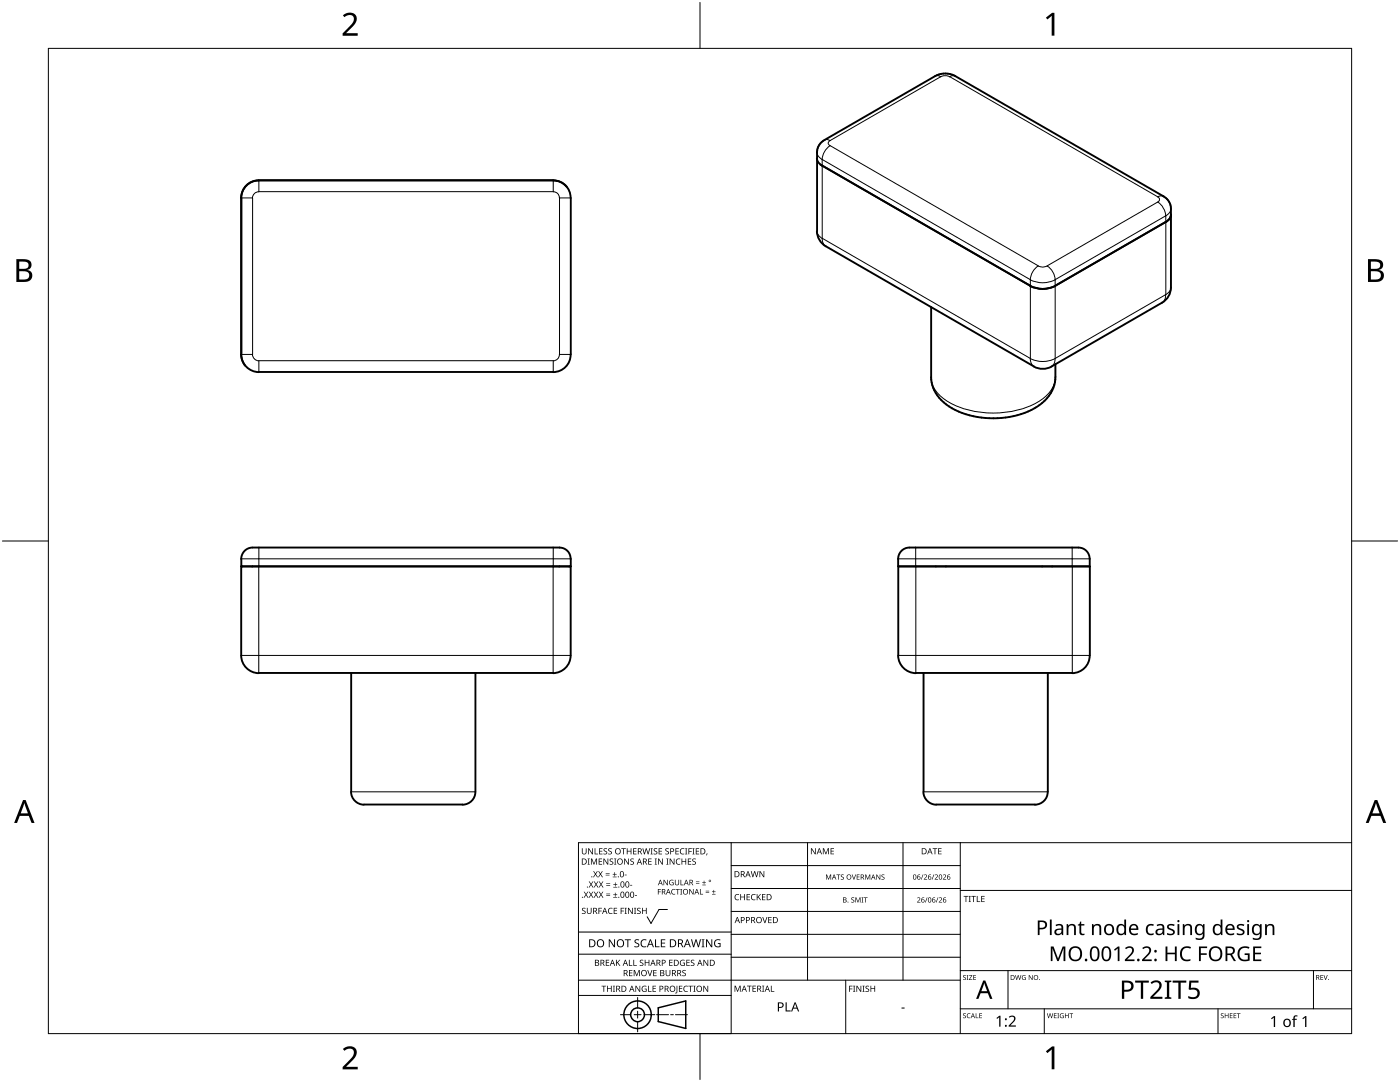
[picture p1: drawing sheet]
<svg xmlns="http://www.w3.org/2000/svg" width="279mm" height="216mm" viewBox="0 0 279 216" stroke-linecap="round" stroke-linejoin="round" font-family="sans-serif">
<g fill="none" stroke="#000" stroke-width=".38">
<path d="M48.1 39.5l.1 31.2M51.6 36a3.5 3.5 0 0 0-3.5 3.5 3.5 3.5 0 0 1 3.5-3.5M51.6 36h58.8M110.4 36a3.4 3.4 0 0 1 2.7 1.3M110.4 36a3.4 3.4 0 0 1 3.5 3.5M113.9 39.5v31.2M163.1 31.7v14.4M163.7 32.9l.4 .2-.7-.6a2.21 2.21 0 0 1-.3-2.1 2.84 2.84 0 0 1 1.5-2.5l22-12.7a4.2 4.2 0 0 1 4 0l41.6 24a2.85 2.85 0 0 1 1.5 2.4v15.7M164.1 33l41.5 24M163 46.1a3.6 3.6 0 0 0 1.8 3l41.6 24a3.5 3.5 0 0 0 3.4 .1l22.1-12.8M205.6 57.1a5.5 5.5 0 0 0 5 0M232.7 44.3l-22.1 12.7"/>
<path d="M233.7 57.4a3.5 3.5 0 0 1-1.8 3M233.7 42.8v.1a1.71 1.71 0 0 1-1.1 1.4l.4-.2a1.55 1.55 0 0 0 .7-1.2M48.1 70.7l.2 1 .6 1.2M48.1 70.7a3.6 3.6 0 0 0 3.5 3.6l58.8-.1a3.4 3.4 0 0 0 3.5-3.5M185.8 61.3v13.9a7.8 7.8 0 0 0 5.3 6.8l3.2 1.1 3.7 .4 3.7-.4 3.3-.9a8.1 8.1 0 0 0 5.6-6.7v-2.8M48.2 111.5l-.1 19.3M48.4 113h.1M50.4 113h.1M111.6 109.3a2.21 2.21 0 0 1 2.3 2.2M111.6 113h.1M111.7 109.3h-61.3a2.28 2.28 0 0 0-2.3 2.2M113.6 113h.1"/>
<path d="M113.9 113h-65.8M113.9 111.5v19.3M179.2 113h38.3M179.2 111.5l.1 19.3M181.5 109.3a2.26 2.26 0 0 0-2.3 2.2M181.5 109.3h33.7a2.24 2.24 0 0 1 2.3 2.2M186.8 113h.1M188.8 113h.1M208 113h.1M210 113h.1M217.5 111.5v19.3M48.1 130.8a3.6 3.6 0 0 0 3.5 3.5"/>
<path d="M51.6 134.3h58.8M70.1 134.3v23.7M94.9 134.3v23.7M113.9 130.8a3.5 3.5 0 0 1-3.5 3.5M179.2 130.8a3.6 3.6 0 0 0 3.6 3.5M182.8 134.3h31.2M184.3 134.3v23.7M209.1 134.3v23.7a2.54 2.54 0 0 1-2.6 2.6l-19.7-.1M217.5 130.8a3.5 3.5 0 0 1-3.5 3.5M70.1 158a2.61 2.61 0 0 0 2.5 2.6l19.7-.1a2.5 2.5 0 0 0 2.6-2.5M184.3 158a2.64 2.64 0 0 0 2.5 2.6"/>
</g>
<g fill="none" stroke="#000" stroke-width=".2">
<path d="M186.6 15.2a1.07 1.07 0 0 1 1.1 .1M187.8 15.3l-22.1 12.7M189.5 15.3l41.6 24M190.6 15.2a1.08 1.08 0 0 0-1.1 .1l-.9-.2-.9 .2M50.4 39.5v31.2M50.4 39.5h-2.2M51.6 38.3a1.25 1.25 0 0 0-1.2 1.2M51.7 36v2.2M51.7 38.2h58.7M110.4 38.3a1.18 1.18 0 0 1 1.2 1.2M110.4 36v2.2M113.9 39.5h-2.2v31.2h2.2"/>
<path d="M163 30.4l.4 .9 .7 .5M164.1 31.8l41.5 24M164.1 31.8v15.7l41.5 24M164.5 27.9a1.02 1.02 0 0 1 1.2 .2 .53 .53 0 0 0-.4 .5 .53 .53 0 0 0 .4 .5 3.6 3.6 0 0 0-1.6 2.7M165.7 29.1l41.5 24M231.1 39.3a.58 .58 0 0 1 .3 .5 .58 .58 0 0 1-.3 .5 3.6 3.6 0 0 1 1.5 2.8l.4-.3a1.55 1.55 0 0 0 .7-1.1M232.2 39.2a1 1 0 0 0-1.1 .1M163 46.1l.4 .9 .7 .6 .3 1.1 .4 .4M205.6 55.8v15.7M206.6 53.6a.74 .74 0 0 1 1.2-.4h.6a.76 .76 0 0 1 1.2 .4l.7 1 .3 1.2a5.5 5.5 0 0 1-5 0l.3-1.2zM210.6 55.8l22.1-12.7v15.7l-22.1 12.7zM231.1 40.3l-22.1 12.8"/>
<path d="M233.7 57.4a1.68 1.68 0 0 1-1.1 1.4 1.7 1.7 0 0 1-.7 1.6M48.2 70.7h2.2M50.4 70.7a1.35 1.35 0 0 0 1.2 1.3M51.7 72v2.2M51.7 72h58.7M110.4 72v2.2M111.6 70.7a1.25 1.25 0 0 1-1.2 1.3M185.8 75.3a6 6 0 0 0 3.2 4.7 18.9 18.9 0 0 0 18.5 0 5.9 5.9 0 0 0 3.1-4.7M205.6 71.5a5.5 5.5 0 0 0 5 0l-.1 .5a1.58 1.58 0 0 1-.7 1.2M205.6 71.5l.1 .8 .6 .9M48.2 111.5h65.7M51.7 109.3l-.1 25"/>
<path d="M110.4 109.3v25M179.2 111.5h38.3M182.7 109.3l.1 25M214 109.3v25M48.1 130.8h65.8M179.3 130.8h38.2M94.9 158h-24.8M209.1 158h-24.8"/>
</g>
<path d="M9.7 9.7h260v196.5h-260z" fill="none" stroke="#000" stroke-width=".2"/>
<path d="M139.7 .5v9.2M.5 108h9.2M269.7 108h9.2M139.7 206.2v9.2" fill="none" stroke="#000" stroke-width=".2"/>
<g fill="#000">
<path d="M68.4 3.1a1.64 1.64 0 0 1 2.8 .4 2.52 2.52 0 0 1-1.2 2.2l-.9 .9h2.3v.5h-3v-.4l1.2-1.2a1.95 1.95 0 0 0 .9-2.2 1.23 1.23 0 0 0-1.8 .1zM208.7 3.5l1.3-.9h.4v4.5h-.5v-4l-.9 .8zM68.4 209.3a1.64 1.64 0 0 1 2.8 .4 2.52 2.52 0 0 1-1.2 2.2l-.9 1h2.3v.5h-3v-.5l1.2-1.2a1.95 1.95 0 0 0 .9-2.1 1.23 1.23 0 0 0-1.8 .1zM208.7 209.8l1.3-1h.4v4.6h-.5v-4l-.9 .7z"/>
<path d="M3.3 51.7h1.3a1.28 1.28 0 0 1 1.7 1.3 1.04 1.04 0 0 1-.9 .9 1.23 1.23 0 0 1 1 1.5 1.23 1.23 0 0 1-1.5 .9h-1.6zM3.8 54.1v1.7h1a.86 .86 0 0 0 1-.9 .86 .86 0 0 0-1.1-.8zM3.8 52.2v1.4h.9a.78 .78 0 0 0 1-.7 .78 .78 0 0 0-1.1-.7z"/>
<path d="M273 51.7h1.3a1.28 1.28 0 0 1 1.7 1.3 1.04 1.04 0 0 1-.8 .9 1.23 1.23 0 0 1 1 1.5 1.23 1.23 0 0 1-1.6 .9h-1.6zM273.6 54.1v1.7h.9a.86 .86 0 0 0 1.1-.9 .86 .86 0 0 0-1.1-.8zM273.6 52.2v1.4h.8a.78 .78 0 0 0 1-.7 .78 .78 0 0 0-1.1-.7z"/>
<path d="M4.6 159.6h.5l1.8 4.6h-.6l-.6-1.4h-1.8l-.5 1.4h-.6zM4.8 160.2l-.7 2.1h1.5z"/>
<path d="M274.3 159.6h.6l1.7 4.6h-.6l-.5-1.4h-1.8l-.6 1.4h-.5zM274.6 160.2l-.7 2.1h1.4z"/>
</g>
<g fill="none" stroke="#000" stroke-width=".2">
<path d="M145.9 168.1v38.1h-30.5v-38.1h154.3M145.9 172.7h45.7M145.9 177.3h45.7M161.2 168.1v27.5M180.2 168.1v27.5M191.6 168.1v38.1M191.6 177.7h78.1M115.4 198.6h30.5M115.4 195.6h76.2M115.4 190.4h30.5M115.4 186h30.5M127.3 199v2.1"/>
<path d="M133.2 181.5h-1.7l-1.6 2.8-.7-1.4M145.9 181.9h45.7M145.9 186.4h45.7M145.9 191h45.7M168.8 195.6v10.6M191.6 193.7h78.1M201.2 193.7v7.6M262.1 193.7v7.6M123.8 202.5h2.1M126.6 202.5h1.3M127.3 201.8v1.4M127.3 203.8v2.1"/>
<path d="M128.6 202.5h2.1M131 202.5h2.4M133.8 202.5h.6M134.8 202.5h2.4M191.6 201.3h78.1M208.4 201.3v4.9M243.1 201.3v4.9"/>
</g>
<g fill="#000">
<path d="M116.1 169.3h.2v.8a.32 .32 0 0 0 .3 .3 .32 .32 0 0 0 .3-.3v-.8h.2v.8a.47 .47 0 0 1-.5 .4 .47 .47 0 0 1-.5-.5zM116.5 177.9h.2l.3 .5 .3-.5h.1l-.4 .6 .4 .6h-.1l-.3-.5-.4 .5h-.1l.4-.6zM117.3 171.3h.4l-.1 .1v1l.1 .1h-.4l.1-.1v-1zM117.4 169.3h.2l.6 1v-1h.1v1.2h-.1l-.7-1v1h-.1zM117.5 177.9h.2l.3 .5 .3-.5h.1l-.4 .6 .4 .6h-.1l-.4-.5-.3 .5h-.1l.4-.6zM117.5 175.9h.2l.3 .5 .3-.5h.1l-.4 .6 .5 .6h-.2l-.3-.5-.4 .5h-.1l.4-.6zM117.9 171.3h.3l.3 1 .4-1h.3v1.2h-.2v-1l-.4 1h-.1l-.4-1v1h-.2zM118.7 169.3h.1v1h.6v.2h-.7zM118.4 173.8h.1l.3 .5 .3-.5h.2l-.4 .6 .4 .7h-.1l-.4-.6-.3 .6h-.1l.4-.7zM118.5 177.9h.2l.2 .5 .3-.5h.2l-.4 .6 .4 .6h-.1l-.4-.5-.3 .5h-.1l.4-.6zM118.5 175.9h.2l.3 .5 .3-.5h.1l-.4 .6 .4 .6h-.1l-.3-.5-.4 .5h-.1l.4-.6zM119.5 171.3h.7v.1h-.6v.4h.5v.2h-.5v.4h.6v.1h-.7z"/>
<path d="M119.6 169.3h.6v.1h-.5v.4h.5v.1h-.5v.4h.5v.2h-.6zM119.4 173.8h.1l.3 .5 .3-.5h.2l-.4 .6 .4 .7h-.1l-.4-.6-.3 .6h-.2l.5-.7zM119.5 177.9h.1l.3 .5 .3-.5h.2l-.4 .6 .4 .6h-.1l-.4-.5-.3 .5h-.1l.4-.6zM119.5 175.9h.2l.3 .5 .3-.5h.1l-.4 .6 .4 .6h-.1l-.4-.5-.3 .5h-.1l.4-.6zM120.9 174.6h.8v.1h-.8zM120.9 174.2h.8v.1h-.8zM121 178.7h.8v.1h-.8zM121 178.3h.8v.1h-.8zM121 176.6h.8v.1h-.8zM121 176.3h.8v.1h-.8zM120.5 169.4l.4-.1h.3l-.1 .1a.25 .25 0 0 0-.4-.1 .25 .25 0 0 0 0 .4l.4 .3 .1 .2-.3 .3-.5-.1v-.1h.2a.27 .27 0 0 0 .4-.1 .27 .27 0 0 0-.3-.3l-.2-.2zM120.4 171.3h.2l.7 1-.1-1h.2v1.2h-.2l-.6-1v1h-.2z"/>
<path d="M121.4 169.4l.5-.1h.2v.1a.25 .25 0 0 0-.4-.1 .25 .25 0 0 0 0 .4l.4 .3v.2l-.2 .3-.5-.1v-.1h.1a.27 .27 0 0 0 .5-.1 .27 .27 0 0 0-.4-.3l-.2-.2zM122.3 174.9h.8v.2h-.8zM122.4 179h.8v.1h-.8zM122.4 177h.8v.1h-.8zM121.7 171.4l.4-.1 .3 .1-.1 .1a.25 .25 0 0 0-.4-.1 .25 .25 0 0 0 0 .4 .42 .42 0 0 1 .5 .5 .42 .42 0 0 1-.7 .2l-.1-.2 .2 .1a.27 .27 0 0 0 .5-.2 .27 .27 0 0 0-.4-.3l-.2-.2zM122.6 174h.1v.4h.4v.1h-.4v.4h-.1v-.4h-.3v-.1h.3zM122.7 178.1h.1v.4h.4v.1h-.4v.3h-.1v-.3h-.3v-.1h.3zM122.7 176.1h.2v.3h.3v.2h-.3v.3h-.2v-.3h-.3v-.2h.3zM122.6 171.3h.4l-.1 .1v1l.1 .1h-.4l.1-.1v-1zM124 169.3h.9v.1h-.4v1.1h-.1v-1.1h-.4zM124.7 174.5h.4v.2h-.4zM124.6 171.3h.1l.7 1v-1h.1v1.2h-.2l-.6-1v1h-.1z"/>
<path d="M125.7 176.6h.5v.1h-.5zM125.1 169.3h.1v.5h.7v-.5h.1v1.2h-.1v-.6h-.7v.6h-.1zM125.8 171.4l.5-.1 .2 .1v.1a.25 .25 0 0 0-.4-.1 .25 .25 0 0 0 0 .4 .42 .42 0 0 1 .4 .5 .42 .42 0 0 1-.7 .2v-.2l.1 .1a.27 .27 0 0 0 .5-.2 .27 .27 0 0 0-.4-.3l-.2-.2zM126.7 178.6h.4v.2h-.4zM126.4 169.3h.6v.1h-.5v.4h.5v.1h-.5v.4h.5v.2h-.6zM128.2 169.3h.2l.2 1 .3-1h.2l.2 1 .3-1h.1l-.3 1.2h-.1l-.3-1.1-.3 1.1h-.2zM129.4 171.3h.7v.1h-.6v.4h.5v.2h-.5v.4h.6v.1h-.7zM129.8 169.3h.5l-.2 .1v1l.2 .1h-.5l.2-.1v-1zM130.7 171.3h.4l-.1 .1v1l.1 .1h-.4l.1-.1v-1zM130.5 169.4l.4-.1h.3l-.1 .1a.25 .25 0 0 0-.4-.1 .25 .25 0 0 0 0 .4l.4 .3 .1 .2-.2 .3-.6-.1v-.1h.2a.27 .27 0 0 0 .4-.1 .27 .27 0 0 0-.3-.3l-.2-.2zM131.3 177.4h.6v.1h-.5v.4h.5v.1h-.5v.5h-.1zM131.4 169.3h.7v.1h-.5v.4h.5v.1h-.5v.4h.5v.2h-.7z"/>
<path d="M131.3 171.3h.2l.7 1v-1h.1v1.2h-.2l-.6-1v1h-.2zM132.4 175.6h.2l.6 .9v-.9h.1v1h-.2l-.6-.9v.9h-.1zM133 171.3h.4l-.1 .1v1l.1 .1h-.4l.1-.1v-1zM132.8 169.4l.4-.1h.3l-.1 .1a.25 .25 0 0 0-.3-.1 .25 .25 0 0 0 0 .4l.4 .3v.2l-.2 .3-.5-.1v-.1h.1a.27 .27 0 0 0 .5-.1 .27 .27 0 0 0-.4-.3l-.2-.2zM133.7 175.7l.5-.2 .2 .1v.1a.45 .45 0 0 0-.7 .4 .45 .45 0 0 0 .6 .4v-.3h-.2v-.1h.3v.5a.6 .6 0 0 1-.8-.1 .6 .6 0 0 1 .1-.8zM134.1 177.5l.4-.1h.3l-.1 .2a.44 .44 0 0 0-.6 .4 .44 .44 0 0 0 .6 .3 .52 .52 0 0 1-.7 0 .52 .52 0 0 1 .1-.8zM133.6 171.3h.2l.7 1v-1h.1v1.2h-.2l-.6-1v1h-.2zM134.9 177.4h.8v.1h-.4v1h-.1v-1h-.3zM135 171.5l.5-.2 .3 .1-.1 .1a.49 .49 0 0 0-.7 .4 .49 .49 0 0 0 .7 .5 .52 .52 0 0 1-.6 0 .52 .52 0 0 1-.2-.6zM134.8 169.3h.7v.1h-.6v.4h.5v.1h-.5v.4h.6v.2h-.7zM134.7 175.6h.1v.7a.28 .28 0 0 0 .3 .2 .28 .28 0 0 0 .3-.2v-.7h.1v.7a.42 .42 0 0 1-.4 .4 .42 .42 0 0 1-.4-.4zM135.8 175.6h.2v.9h.4v.1h-.6z"/>
<path d="M135.8 177.4h.3l-.1 .1v.9l.1 .1h-.3l.1-.1v-.9zM135.8 169.4l.4-.1h.4l-.1 .1h-.2a.49 .49 0 0 0-.4 .6 .49 .49 0 0 0 .7 .3 .52 .52 0 0 1-.7 .1 .52 .52 0 0 1-.2-.6zM136 171.3h.2v.5h.6v-.5h.1v1.2h-.1v-.5h-.6v.5h-.2zM136.7 169.3h.5l-.2 .1v1l.2 .1h-.5l.2-.1v-1zM137.4 169.3h.7v.1h-.6v.4h.5v.2h-.5v.5h-.1zM137.3 171.3h.7v.1h-.6v.4h.5v.2h-.5v.4h.6v.1h-.7zM137.6 177.4h.1l.6 .9v-.9h.1v1.1h-.1l-.6-.9v.9h-.1zM138.2 169.3h.4l-.1 .1v1l.1 .1h-.4l.1-.1v-1zM138.9 176.2h.7v.1h-.7zM138.9 175.9h.7v.1h-.7zM138.2 171.4l.4-.1 .3 .1-.1 .1a.25 .25 0 0 0-.4-.1 .25 .25 0 0 0 0 .4 .42 .42 0 0 1 .5 .5 .42 .42 0 0 1-.7 .2l-.1-.2 .2 .1a.27 .27 0 0 0 .5-.2 .27 .27 0 0 0-.4-.3l-.2-.2zM138.9 169.3h.6v.1h-.5v.4h.5v.1h-.5v.4h.5v.2h-.6z"/>
<path d="M139.7 177.4h.1v1h.5v.1h-.6zM140.1 176.5h.8v.1h-.8zM140.5 175.7h.1v.3h.3v.2h-.3v.3h-.1v-.3h-.4v-.2h.4zM140.8 178h.7v.2h-.7zM140.8 177.7h.7v.1h-.7zM141 170.3h.2l-.3 .4zM142.1 178.4h.7v.1h-.7zM142.4 177.6h.1v.3h.3v.1h-.3v.3h-.1v-.3h-.3v-.1h.3zM146.8 178.6l.4-.2 .3 .1v.1a.49 .49 0 0 0-.7 .4 .49 .49 0 0 0 .7 .5 .52 .52 0 0 1-.7 0 .52 .52 0 0 1-.2-.6zM147.7 178.4h.2v.5h.6v-.5h.2v1.2h-.2v-.5h-.6v.5h-.2zM149 178.4h.7v.1h-.5v.4h.4v.2h-.4v.4h.5v.1h-.7zM150 178.6l.5-.2 .3 .1-.1 .1a.49 .49 0 0 0-.7 .4 .49 .49 0 0 0 .8 .5 .52 .52 0 0 1-.7 0 .52 .52 0 0 1-.2-.6z"/>
<path d="M149.8 173.8h.2l.3 1.1 .2-1.1h.2l.3 1.1 .2-1.1h.2l-.3 1.2h-.2l-.3-1-.3 1h-.1zM151 178.4h.2v.6l.5-.6h.2l-.5 .5 .5 .7h-.2l-.4-.6-.1 .6h-.2zM151.6 173.8h.1l.7 1v-1h.1v1.2h-.1l-.7-1v1h-.1zM152.1 178.4h.7v.1h-.6v.4h.5v.2h-.5v.4h.6v.1h-.7zM161.8 169.3h.2l.7 1v-1h.1v1.2h-.2l-.6-1v1h-.2zM164.2 169.3h.2l.4 .9 .4-.9h.2v1.2h-.1v-1.1l-.4 1.1h-.1l-.4-1.1v1.1h-.2zM164.9 174.5h.1l.4 .8 .3-.8h.2v1h-.2l.1-.9-.5 .9-.3-.9v.9h-.1zM165.8 169.3h.6v.1h-.5v.4h.5v.1h-.5v.4h.5v.2h-.6zM166.9 174.5h.8v.1h-.3v.9h-.1v-.9h-.4zM167.9 174.6l.3-.1h.2v.1a.24 .24 0 0 0-.3 0 .24 .24 0 0 0-.2 .3 .24 .24 0 0 0 .4 .1 .32 .32 0 0 1 0 .5 .32 .32 0 0 1-.5-.1h.1a.26 .26 0 0 0 .3 0 .26 .26 0 0 0 .1-.3 .26 .26 0 0 0-.4-.1zM170 174.5h.1l.3 .9 .3-.9h.1l-.3 1h-.1zM169.9 179.2l.4-.1h.2l-.1 .1a.24 .24 0 0 0-.3-.1 .24 .24 0 0 0-.1 .3 .24 .24 0 0 0 .3 .2 .32 .32 0 0 1 .1 .5 .32 .32 0 0 1-.5-.2v.1a.26 .26 0 0 0 .4 0 .26 .26 0 0 0 .1-.3 .26 .26 0 0 0-.4-.1z"/>
<path d="M171 174.5h.6v.1h-.5v.3h.4v.1h-.4v.4h.5v.1h-.6zM172.7 174.5h.2l.3 .8 .3-.8h.2v1h-.1v-.9l-.5 .9-.3-.9v.9h-.1zM174.9 174.5h.1l.6 .8v-.8h.1v1h-.2l-.5-.8v.8h-.1zM176 174.6l.3-.1h.2v.1a.24 .24 0 0 0-.3 0 .24 .24 0 0 0-.1 .3 .24 .24 0 0 0 .3 .1 .32 .32 0 0 1 0 .5 .32 .32 0 0 1-.5-.1h.1a.26 .26 0 0 0 .3 0 .26 .26 0 0 0 .1-.3 .26 .26 0 0 0-.4-.1zM184.2 174.5h.1l-.4 1h-.1zM184.4 174.6a.37 .37 0 0 1 .6 0 .37 .37 0 0 1-.3 .6l-.2 .2h.5v.1h-.6l.2-.4a.27 .27 0 0 0 .3-.3 .27 .27 0 0 0-.4-.2zM185 179.1h.1l-.4 1h-.1zM186.3 174.5h.2l-.4 1h-.2zM186.1 169.3h.9v.1h-.3v1.1h-.2v-1.1h-.4zM186.5 174.6a.37 .37 0 0 1 .6 0 .37 .37 0 0 1-.2 .6l-.2 .2h.5v.1h-.7l.3-.4a.27 .27 0 0 0 .3-.3 .27 .27 0 0 0-.4-.2zM187.1 179.1h.2l-.4 1h-.1zM187.2 169.3h.7v.1h-.5v.4h.5v.1h-.5v.4h.5v.2h-.7z"/>
<path d="M188.2 174.6a.37 .37 0 0 1 .6 0 .37 .37 0 0 1-.3 .6l-.2 .2h.5v.1h-.6l.2-.4a.27 .27 0 0 0 .3-.3 .27 .27 0 0 0-.4-.2zM192.3 178.8h.9v.1h-.3v1.1h-.2v-1.1h-.4zM193.3 178.8h.5l-.2 .1v1l.2 .1h-.5l.2-.1v-1zM193.8 178.8h1v.1h-.4v1.1h-.2v-1.1h-.4zM194.9 178.8h.2v1.1h.5v.1h-.7zM195.8 178.8h.7v.1h-.5v.4h.5v.1h-.5v.5h.5v.1h-.7zM116.2 181.3l.4-.2 .3 .1-.1 .1a.25 .25 0 0 0-.4-.1 .25 .25 0 0 0 0 .4l.4 .2 .1 .3-.3 .3-.5-.1v-.1h.2a.27 .27 0 0 0 .4-.1 .27 .27 0 0 0-.3-.3l-.2-.2zM117.1 181.1h.2v.8a.32 .32 0 0 0 .3 .3 .32 .32 0 0 0 .3-.3v-.8h.2v.8a.47 .47 0 0 1-.5 .5 .47 .47 0 0 1-.5-.5zM119.4 181.1h.7v.2h-.5v.4h.5v.1h-.5v.6h-.2zM120 196.7h1v.1h-.4v1.1h-.2v-1.1h-.4zM120.9 191.5h.7v.1h-.5v.4h.4v.2h-.4v.4h.5v.1h-.7zM121.5 181.3l.4-.2 .4 .1-.1 .1a.49 .49 0 0 0-.7 .5 .49 .49 0 0 0 .7 .4 .52 .52 0 0 1-.6 .1 .52 .52 0 0 1-.3-.6z"/>
<path d="M121.1 196.7h.2v.5h.6v-.5h.2v1.2h-.2v-.6h-.6v.6h-.2zM121.5 187.4h.2l.9 1.3v-1.3h.1v1.6h-.2l-.8-1.3v1.3h-.2zM122.3 196.7h.4l-.1 .1v1l.1 .1h-.4l.2-.1v-1zM122.5 181.1h.7v.2h-.6v.4h.5v.1h-.5v.4h.6v.2h-.7zM122.9 191.5h.2v.6l.5-.6h.2l-.5 .5 .5 .7h-.2l-.4-.6-.1 .6h-.2zM123.9 181.1h.6v.2h-.5v.4h.5v.1h-.5v.6h-.1zM124.7 181.1h.4l-.2 .2v.9l.2 .2h-.4l.1-.2v-.9zM124.7 187.4h1.2v.2h-.5v1.4h-.2v-1.4h-.5zM125.5 191.5h.2v1.1h.5v.1h-.7zM125.5 193.6h.7v.1h-.5v.4h.5v.1h-.5v.4h.5v.2h-.7zM125.3 181.1h.2l.7 1.1-.1-1.1h.2v1.3h-.2l-.6-1v1h-.2zM126.4 191.5h.2v1.1h.5v.1h-.7z"/>
<path d="M126.5 181.1h.5l-.2 .2v.9l.2 .2h-.5l.2-.2v-.9zM126.5 193.6h.2l.4 1 .4-1h.2v1.2h-.2v-1.1l-.4 1.1h-.1l-.4-1.1v1.1h-.1zM126.7 187.6l.3-.2 .6 .1-.2 .1a.33 .33 0 0 0-.6 .2 .33 .33 0 0 0 .4 .4 .47 .47 0 0 1 .4 .6 .47 .47 0 0 1-.7 .2h-.3v-.2h.2a.35 .35 0 0 0 .6-.2 .35 .35 0 0 0-.5-.4l-.3-.2zM126.8 196.7h.2l.6 1v-1h.2v1.2h-.2l-.7-1 .1 1h-.2zM127.2 181.3l.4-.2 .3 .1-.1 .1a.25 .25 0 0 0-.4-.1 .25 .25 0 0 0 0 .4l.4 .2 .1 .3-.3 .3-.5-.1v-.1h.2a.27 .27 0 0 0 .4-.1 .27 .27 0 0 0-.3-.3l-.2-.2zM127.7 191.6l.5-.1 .2 .1v.1a.25 .25 0 0 0-.4-.1 .25 .25 0 0 0 0 .4l.4 .2v.3l-.2 .2h-.5v-.2l.1 .1a.27 .27 0 0 0 .5-.2 .27 .27 0 0 0-.4-.3l-.2-.2zM128 187.6l.6-.2 .4 .1v.2a.64 .64 0 0 0-1 .5 .64 .64 0 0 0 1 .6v.2a.83 .83 0 0 1-1.1-.3 .83 .83 0 0 1 .1-1.1zM128.2 196.8l.6-.1 .2 .1v.1a.5 .5 0 0 0-.8 .4 .5 .5 0 0 0 .7 .5v-.4h-.3v-.1h.4v.6a.66 .66 0 0 1-.8-.2 .66 .66 0 0 1 0-.9zM128.1 181.1h.2v.6h.6v-.6h.2v1.3h-.2v-.6h-.6v.6h-.2zM129.2 193.6h.1l.4 1 .3-1h.2l-.4 1.2h-.2zM129.3 196.7h.2v1.1h.5v.1h-.7zM128.7 191.5h.1v.5h.6v-.5h.2v1.2h-.2v-.5h-.6v.5h-.1z"/>
<path d="M130.7 187.4h.2v1.4h.7v.2h-.9zM130.2 196.7h.7v.1h-.5v.4h.5v.1h-.5v.5h.5v.1h-.7zM130.4 193.6h.6v.1h-.5v.4h.5v.1h-.5v.4h.5v.2h-.6zM131.9 187.4h.9v.2h-.7v.5h.6v.2h-.6v.5h.7v.2h-.9zM132.8 193.6h.2v.7a.32 .32 0 0 0 .3 .4 .32 .32 0 0 0 .3-.4v-.7h.2v.7a.47 .47 0 0 1-.5 .5 .47 .47 0 0 1-.5-.5zM133.5 191.5h.7v.1h-.5v.4h.5v.2h-.5v.4h.5v.1h-.7zM135 196.7h.2v1.3l-.1 .2h-.3l-.1-.1 .3-.2zM135.5 196.7h.7v.1h-.5v.4h.4v.1h-.4v.5h.5v.1h-.7zM135.8 191.7l.5-.2 .4 .1-.1 .1a.5 .5 0 0 0-.8 .4 .5 .5 0 0 0 .7 .5v-.4h-.2v-.1h.4v.6a.66 .66 0 0 1-.9-.1 .66 .66 0 0 1 0-.9zM136.2 193.7l.4-.2 .3 .1-.1 .1a.25 .25 0 0 0-.4-.1 .25 .25 0 0 0 0 .4 .42 .42 0 0 1 .5 .6 .42 .42 0 0 1-.7 .2l-.1-.2h.2a.27 .27 0 0 0 .5-.1 .27 .27 0 0 0-.4-.3l-.2-.2zM136.5 196.8l.5-.1 .3 .1-.1 .1a.49 .49 0 0 0-.7 .4 .49 .49 0 0 0 .8 .4 .52 .52 0 0 1-.7 .1 .52 .52 0 0 1-.2-.6zM137 191.5h.7v.1h-.6v.4h.5v.2h-.5v.4h.6v.1h-.7z"/>
<path d="M137.4 196.7h.9v.1h-.4v1.1h-.1v-1.1h-.4zM137.9 191.6l.4-.1 .3 .1-.1 .1a.25 .25 0 0 0-.4-.1 .25 .25 0 0 0 0 .4l.4 .2 .1 .3-.2 .2h-.6v-.2l.2 .1a.27 .27 0 0 0 .5-.2 .27 .27 0 0 0-.4-.3l-.2-.2zM138.4 196.7h.4l-.1 .1v1l.1 .1h-.4l.1-.1v-1zM137.9 187.4h.2l.3 1.4 .4-1.4h.2l.4 1.4 .3-1.4h.2l-.4 1.6h-.2l-.4-1.3-.4 1.3h-.2zM140 187.4h.6l-.2 .2v1.3l.2 .1h-.6l.2-.1v-1.3zM140.4 196.7h.1l.7 1v-1h.1v1.2h-.1l-.7-1v1h-.1zM140.4 191.5h.2l.6 1v-1h.1v1.2h-.1l-.7-1v1h-.1zM140.9 187.4h.2l.9 1.3v-1.3h.2v1.6h-.3l-.8-1.3v1.3h-.2zM142.7 187.6l.7-.2 .4 .1-.1 .2a.65 .65 0 0 0-1 .5 .65 .65 0 0 0 .9 .6v-.4h-.3v-.2h.5v.7a.86 .86 0 0 1-1.1-.1 .86 .86 0 0 1 0-1.2zM146.6 196.7h.2l.4 1 .4-1h.2v1.2h-.1v-1.1l-.4 1.1h-.2l-.4-1.1v1.1h-.1zM149.1 196.7h.9v.1h-.4v1.1h-.1v-1.1h-.4zM150.2 196.7h.7v.1h-.6v.4h.5v.1h-.5v.5h.6v.1h-.7z"/>
<path d="M152.1 183h.2l.3 1 .4-1h.2l-.5 1.2h-.1zM152.1 196.7h.4l-.1 .1v1l.1 .1h-.4l.1-.1v-1zM153.8 196.7h.2v1.1h.5v.1h-.7zM153.3 183h.7v.1h-.5v.4h.5v.1h-.5v.5h.5v.1h-.7zM169.5 196.7h.6v.1h-.5v.5h.5v.1h-.5v.5h-.1zM170.2 196.7h.5l-.2 .1v1l.2 .1h-.5l.2-.1v-1zM170.7 179.1h.2l.3 .8 .3-.8h.2v1h-.1v-.9l-.4 .9-.4-.9v.9h-.1zM170.9 196.7h.2l.6 1v-1h.2v1.2h-.2l-.6-1v1h-.2zM171.9 179.1h.4l-.1 .1v.8l.1 .1h-.4l.2-.1v-.8zM172.1 196.7h.5l-.2 .1v1l.2 .1h-.5l.2-.1v-1zM172.4 179.1h.7v.1h-.3v.9h-.1v-.9h-.3zM172.8 196.8l.4-.1h.2v.2a.25 .25 0 0 0-.4-.1 .25 .25 0 0 0 0 .4l.4 .2 .1 .3-.3 .2h-.5v-.2l.2 .1a.27 .27 0 0 0 .4-.2 .27 .27 0 0 0-.3-.3l-.3-.2z"/>
<path d="M173.7 196.7h.2v.5h.6v-.5h.2v1.2h-.2v-.6h-.6v.6h-.2zM183 179.2a.37 .37 0 0 1 .6 0 .37 .37 0 0 1-.2 .6l-.2 .2h.5v.1h-.7l.3-.4a.27 .27 0 0 0 .3-.3 .27 .27 0 0 0-.4-.2zM187.4 179.2a.37 .37 0 0 1 .6 0 .37 .37 0 0 1-.3 .6l-.2 .2h.5v.1h-.6l.2-.4a.27 .27 0 0 0 .3-.3 .27 .27 0 0 0-.4-.2zM192.2 194.7l.4-.1h.2l-.1 .1a.24 .24 0 0 0-.3 0 .24 .24 0 0 0-.1 .3 .24 .24 0 0 0 .4 .1l.1 .1-.1 .3h-.4l-.1-.1a.24 .24 0 0 0 .3 .1 .24 .24 0 0 0 .1-.3l-.4-.3zM192.9 194.6h.4l-.1 .1v.7l.1 .1h-.4l.1-.1v-.7zM193.4 194.6h.6l-.5 .8h.6v.1h-.7l.5-.8h-.5zM194.2 194.6h.6v.1h-.4v.3h.4v.1h-.4v.3h.4v.1h-.6zM202.6 194.6h.1l.2 .8 .2-.8h.2l.2 .8 .2-.8h.1l-.2 .9h-.2l-.2-.8-.2 .8h-.2zM204.1 194.7l.3-.1h.3l-.1 .1a.4 .4 0 0 0-.6 .4 .4 .4 0 0 0 .6 .3v-.3l-.2-.1h.3v.5a.53 .53 0 0 1-.7-.1 .53 .53 0 0 1 .1-.7zM205.3 194.6h.2l.5 .8v-.8h.1v.9h-.2l-.5-.8v.8h-.1zM209.7 188.9h.5l.9 2.3 1-2.3h.5v2.9h-.3v-2.6l-1 2.6h-.3l-1-2.6v2.6h-.3zM212.9 184.4h.3v.3a.83 .83 0 0 1 .9-.3 .83 .83 0 0 1 .6 .8v1.4h-.3v-1.4a.59 .59 0 0 0-.8-.5 .59 .59 0 0 0-.4 .7v1.2h-.3z"/>
<path d="M215.6 183.9h.2v.5h.6v.3h-.6v1.2l.2 .4h.4v.3a.67 .67 0 0 1-1-.7v-1.2h-.3v-.2l.3-.1zM217.9 184.4h.3l.1 .3a.83 .83 0 0 1 .9-.3 .83 .83 0 0 1 .6 .8v1.4h-.4v-1.4a.59 .59 0 0 0-.7-.5 .59 .59 0 0 0-.4 .7v1.2h-.4zM222.3 189.5l.8-.6h.3v2.9h-.3v-2.6l-.6 .5zM224.5 189.2a.97 .97 0 0 1 1.1-.4 .97 .97 0 0 1 .7 1l-.3 .5-1.1 1.1h1.5v.4h-1.9v-.3l1-1.1a.7 .7 0 0 0 .5-.6 .7 .7 0 0 0-.5-.7l-.8 .3zM226.5 195.7h2.8v.4h-1.2v3.2h-.4v-3.2h-1.2zM228.9 184.7l.5-.3h.5l.4 .1-.1 .3a.8 .8 0 0 0-1.2 .7 .8 .8 0 0 0 1.1 .7h.1v.3l-.5 .1a1.17 1.17 0 0 1-1-.7 1.17 1.17 0 0 1 .2-1.2zM228 189.2a.97 .97 0 0 1 1.1-.4 .97 .97 0 0 1 .6 1l-.2 .5-1.1 1.1h1.4v.4h-1.9v-.3l1.1-1.1a.7 .7 0 0 0 .4-.6 .7 .7 0 0 0-.4-.7l-.9 .3zM229.6 196a1.21 1.21 0 0 1 1.4-.4 1.21 1.21 0 0 1 .8 1.2l-.3 .7-1.4 1.4h1.9v.4h-2.4v-.4l.9-.9a1.36 1.36 0 0 0 .7-1.8 1.1 1.1 0 0 0-1.3 .1zM232.5 195.7h1.3v.2l-.5 .1v2.9l.5 .1v.3h-1.3v-.3l.4-.1v-2.9l-.4-.1zM233 184.6a1.29 1.29 0 0 1 1.4-.1l-.1 .3-.5-.1a.35 .35 0 0 0-.5 .1 .35 .35 0 0 0 .3 .5l.7 .3 .2 .4a1 1 0 0 1-1.6 .5v-.3l.7 .1 .5-.1v-.4l-.5-.2a.65 .65 0 0 1-.6-1zM232.6 188.9h.4v1.2h1.5v-1.2h.3v2.9h-.3v-1.4h-1.5v1.4h-.4zM234 195.7h2.8v.4h-1.2v3.2h-.4v-3.2h-1.2z"/>
<path d="M235.9 189.2a1.63 1.63 0 0 1 1.8-.2l-.2 .3a1.14 1.14 0 0 0-1.3 .1 1.14 1.14 0 0 0-.3 1.4 1.11 1.11 0 0 0 1.7 .6v.3a1.5 1.5 0 0 1-1.8-.3 1.5 1.5 0 0 1-.1-1.9zM236.1 184.4h.2l.1 .3a.83 .83 0 0 1 .9-.3 .83 .83 0 0 1 .6 .8v1.4h-.4v-1.4a.59 .59 0 0 0-.7-.5 .59 .59 0 0 0-.4 .7v1.2h-.3zM237.4 195.7h1.8v.4h-1.5v1a1.21 1.21 0 0 1 1.4 .3 1.21 1.21 0 0 1 .1 1.5 1.75 1.75 0 0 1-2.1 .3v-.5a1.18 1.18 0 0 0 1.9-.3 .83 .83 0 0 0-.4-.9 .83 .83 0 0 0-.8 0h-.4l-.2-.1zM239.3 188.9h1.6v.3h-1.3v1h1.2v.3h-1.2v1.3h-.3zM246.9 184.6a1.29 1.29 0 0 1 1.4-.1l-.1 .3-.4-.1a.35 .35 0 0 0-.6 .1 .35 .35 0 0 0 .4 .5l.6 .3 .2 .4a1 1 0 0 1-1.6 .5v-.3l.7 .1 .5-.1v-.4l-.5-.2a.65 .65 0 0 1-.6-1zM247.4 189.2a1.87 1.87 0 0 1 2-.2l-.2 .3a1.2 1.2 0 0 0-1.8 .9 1.2 1.2 0 0 0 1.6 1.2v-.8h-.6v-.4h1v1.5a1.62 1.62 0 0 1-2.3-.8l-.1-.1a1.77 1.77 0 0 1 .4-1.6zM250.1 188.9h1.6v.3h-1.2v.9h1.1v.3h-1.1v1.1h1.2v.3h-1.6zM252.5 184.4h.3v.3a.83 .83 0 0 1 .9-.3 .83 .83 0 0 1 .6 .8v1.4h-.3v-1.4a.59 .59 0 0 0-.7-.5 .59 .59 0 0 0-.5 .7v1.2h-.3zM263.5 194.6h.6v.1h-.5v.3h.4v.1h-.4v.3h.5v.1h-.6zM264.1 194.6h.2l.2 .8 .3-.8h.2l-.4 .9h-.1zM156.8 200h.2v1.6h.8v.2h-1zM179.9 201h.6v.2h-.6z"/>
<path d="M192.2 202.3l.4-.1h.2l-.1 .1a.24 .24 0 0 0-.3 0 .24 .24 0 0 0-.1 .3 .24 .24 0 0 0 .4 .1l.1 .2-.1 .2-.4 .1-.1-.2a.24 .24 0 0 0 .3 .1 .24 .24 0 0 0 .1-.3l-.4-.2zM193.1 202.3l.6-.1-.3 .1a.4 .4 0 0 0-.3 .5 .4 .4 0 0 0 .5 .2 .46 .46 0 0 1-.6 0 .46 .46 0 0 1 .1-.7zM194.7 202.2h.1v.8h.5v.2h-.6zM195.4 202.2h.6v.1h-.4v.3h.4v.1h-.4v.4h.4v.1h-.6zM198.9 203.1l.5-.4h.3v2.2h-.3v-1.9l-.4 .3zM201.3 202.9a.76 .76 0 0 1 1.2 0 .76 .76 0 0 1-.3 1.1l-.6 .6h1.1v.3h-1.4v-.3l.8-.8a.52 .52 0 0 0 .2-.8 .52 .52 0 0 0-.8 .1zM209 202.2h.1l.2 .8 .2-.8h.1l.3 .8 .2-.8h.1l-.3 1h-.1l-.2-.9-.3 .9h-.1zM210.3 202.2h.6v.1h-.4v.3h.3v.1h-.3v.4h.4v.1h-.6zM211 202.2h.4l-.2 .1v.8l.2 .1h-.4l.1-.1v-.8zM211.6 202.3l.7-.1-.1 .1a.4 .4 0 0 0-.6 .4 .4 .4 0 0 0 .6 .3v-.2l-.2-.2h.3v.5a.53 .53 0 0 1-.7-.1 .53 .53 0 0 1 0-.7zM212.5 202.2h.2v.4h.5v-.4h.1v1h-.1v-.5h-.5v.5h-.2zM213.4 202.2h.8v.1h-.3v.9h-.2v-.9h-.3z"/>
<path d="M243.7 202.3l.3-.1h.2v.1a.24 .24 0 0 0-.3 0 .24 .24 0 0 0-.1 .3 .24 .24 0 0 0 .3 .1l.1 .2-.1 .2-.4 .1-.1-.2a.24 .24 0 0 0 .4 .1 .24 .24 0 0 0 0-.3l-.3-.2zM244.4 202.2h.2v.4h.5v-.4h.1v1h-.1v-.5h-.5v.5h-.2zM245.4 202.2h.6v.1h-.4v.3h.4v.1h-.4v.4h.4v.1h-.6zM246.2 202.2h.5v.1h-.4v.3h.4v.1h-.4v.4h.4v.1h-.5zM246.8 202.2h.8v.1h-.3v.9h-.2v-.9h-.3zM253.7 203.2l.6-.5h.2v2.2h-.3v-1.9l-.4 .4zM258.2 202.7l.3-.1h.5l-.1 .3-.4-.1-.1 .2v.3h.4v.2h-.4v1.4h-.3v-1.4h-.3l.3-.2zM259.9 203.2l.6-.5h.2v2.2h-.2v-1.9l-.5 .4z"/>
<path d="M116.1 171.3h.4a.61 .61 0 0 1 .6 .6 .61 .61 0 0 1-.6 .6h-.4zM116.3 171.4v1h.1a.48 .48 0 0 0 .5-.5 .48 .48 0 0 0-.4-.5z"/>
<path d="M122.7 169.9a.61 .61 0 0 1 1.2 0 .61 .61 0 0 1-1.2 0zM123 169.5a.47 .47 0 0 0-.1 .7 .47 .47 0 0 0 .8 0v-.1a.45 .45 0 0 0-.1-.6 .45 .45 0 0 0-.6 0z"/>
<path d="M123.1 171.9a.61 .61 0 0 1 1.2 0 .61 .61 0 0 1-1.2 0zM123.5 171.5l-.2 .4a.45 .45 0 0 0 .7 .4 .45 .45 0 0 0 0-.8l-.2-.1z"/>
<path d="M123.9 173.9a.51 .51 0 0 1 .6 .1 .51 .51 0 0 1 0 .7 .44 .44 0 0 1-.6 .3 .44 .44 0 0 1-.2-.6zM123.9 174v.1a.48 .48 0 0 0 .3 .8 .53 .53 0 0 0 .2-.5 .53 .53 0 0 0-.4-.4z"/>
<path d="M124 178a.44 .44 0 0 1 .5 0 .44 .44 0 0 1 .1 .5 .46 .46 0 0 1-.4 .7 .46 .46 0 0 1-.4-.7zM124.1 178.1l-.1 .2a.45 .45 0 0 0 .3 .7 .53 .53 0 0 0 .2-.5 .53 .53 0 0 0-.4-.4z"/>
<path d="M124 176a.44 .44 0 0 1 .5 0 .44 .44 0 0 1 .1 .5 .46 .46 0 0 1-.4 .6 .46 .46 0 0 1-.4-.7zM124.1 176.1l-.1 .4a.31 .31 0 0 0 .2 .5 .31 .31 0 0 0 .3-.5l-.1-.4z"/>
<path d="M124.9 178a.5 .5 0 0 1 .7 .1 .5 .5 0 0 1 0 .6 .44 .44 0 0 1-.6 .4 .44 .44 0 0 1-.2-.6zM125 178.1a.48 .48 0 0 0-.1 .6 .48 .48 0 0 0 .4 .3l.1-.8-.2-.2z"/>
<path d="M124.9 176a.44 .44 0 0 1 .6 0 .44 .44 0 0 1 .1 .5 .46 .46 0 0 1-.5 .6 .46 .46 0 0 1-.3-.7zM125 176.1l-.1 .4a.31 .31 0 0 0 .3 .5 .31 .31 0 0 0 .2-.5v-.4z"/>
<path d="M125.9 178a.5 .5 0 0 1 .6 .1 .5 .5 0 0 1 0 .6 .44 .44 0 0 1-.5 .4 .44 .44 0 0 1-.2-.6zM126 178.1l-.1 .1a.48 .48 0 0 0 .4 .8 .53 .53 0 0 0 .2-.5 .53 .53 0 0 0-.5-.4z"/>
<path d="M127.3 169.3h.3a.35 .35 0 0 1 .5 .2 .35 .35 0 0 1-.3 .4l.4 .6h-.2l-.3-.5h-.3v.5h-.1zM127.4 169.4v.4h.2a.23 .23 0 0 0 .3-.2 .23 .23 0 0 0-.3-.2z"/>
<path d="M127.5 171.3h.2l.4 1.2h-.1l-.2-.4h-.4l-.2 .4h-.1zM127.6 171.5l-.2 .5h.4z"/>
<path d="M128.3 171.3h.3a.35 .35 0 0 1 .5 .2 .35 .35 0 0 1-.3 .5l.4 .5h-.2l-.3-.5h-.2v.5h-.2zM128.5 171.4v.5h.1a.23 .23 0 0 0 .3-.2 .23 .23 0 0 0-.3-.3z"/>
<path d="M131.7 175.5h.1l.5 1.1h-.2l-.1-.3h-.4l-.2 .3h-.1zM131.8 175.7l-.2 .5h.4z"/>
<path d="M132.1 177.4h.3a.31 .31 0 0 1 .4 .2 .31 .31 0 0 1-.2 .4l.3 .5h-.2l-.3-.5h-.2v.5h-.1zM132.2 177.5v.4h.2a.21 .21 0 0 0 .2-.2 .21 .21 0 0 0-.2-.2z"/>
<path d="M133.3 177.4h.1l.5 1.1h-.2l-.1-.4h-.4l-.2 .4h-.1zM133.4 177.5l-.2 .5h.4z"/>
<path d="M133.8 169.3h.6l.1 .2-.1 .4-.5 .1v.5h-.1zM133.9 169.4v.5a.29 .29 0 0 0 .5-.3 .29 .29 0 0 0-.5-.2z"/>
<path d="M136.9 175.5h.1l.4 1.1h-.1l-.1-.3h-.5l-.1 .3h-.1zM137 175.7l-.2 .5h.3z"/>
<path d="M136.2 177.9a.55 .55 0 0 1 1.1 0 .55 .55 0 0 1-1.1 0zM136.4 177.9a.45 .45 0 0 0 .9 0 .45 .45 0 0 0-.9 0z"/>
<path d="M137.6 175.6h.3a.31 .31 0 0 1 .4 .2 .31 .31 0 0 1-.2 .4l.3 .4h-.2l-.2-.4h-.3v.4h-.1zM137.7 175.7v.4h.2a.21 .21 0 0 0 .3-.2 .21 .21 0 0 0-.3-.2z"/>
<path d="M139 177.4h.1l.4 1.1h-.1l-.1-.4h-.5l-.1 .4h-.1zM139.1 177.5l-.2 .5h.3z"/>
<path d="M139.8 169.3h.4a.54 .54 0 0 1 .6 .6 .56 .56 0 0 1-.7 .6h-.3zM140 169.4v.9h.1a.48 .48 0 0 0 .5-.4 .48 .48 0 0 0-.4-.5z"/>
<path d="M141.4 175.8a.25 .25 0 0 1 .5 0 .25 .25 0 0 1-.5 0zM141.5 175.8a.15 .15 0 0 0 .3 0 .15 .15 0 0 0-.3 0z"/>
<path d="M146.6 173.8h.4a.61 .61 0 0 1 .6 .6 .61 .61 0 0 1-.7 .6h-.3zM146.8 174v.9h.1a.43 .43 0 0 0 .5-.5 .41 .41 0 0 0-.4-.4z"/>
<path d="M147.8 173.8h.4a.35 .35 0 0 1 .4 .3 .35 .35 0 0 1-.2 .4l.3 .5h-.2l-.3-.5h-.2v.5h-.2zM148 174v.4h.2a.23 .23 0 0 0 .3-.2 .23 .23 0 0 0-.3-.2z"/>
<path d="M149.2 173.8h.1l.5 1.2h-.1l-.2-.3h-.5l-.1 .3h-.2zM149.3 174l-.2 .5h.4z"/>
<path d="M153 178.4h.4a.55 .55 0 0 1 .6 .6 .56 .56 0 0 1-.6 .6h-.4zM153.2 178.5v1h.1a.48 .48 0 0 0 .5-.5 .48 .48 0 0 0-.4-.5z"/>
<path d="M163.4 169.2h.2l.5 1.3h-.2l-.2-.4h-.4l-.2 .4h-.1zM163.5 169.4l-.2 .6h.4z"/>
<path d="M166.4 174.5h.1l.4 1h-.1l-.1-.3h-.4l-.2 .3h-.1zM166.5 174.6l-.2 .5h.3z"/>
<path d="M168.3 179.1h.2a.26 .26 0 0 1 .4 .1 .26 .26 0 0 1-.2 .4 .27 .27 0 0 1 .3 .3 .27 .27 0 0 1-.4 .2h-.3zM168.4 179.6v.4h.2a.19 .19 0 0 0 .2-.2 .19 .19 0 0 0-.2-.2zM168.4 179.2v.3h.2a.17 .17 0 0 0 .2-.2 .17 .17 0 0 0-.3-.1z"/>
<path d="M168.9 175a.51 .51 0 0 1 1 0 .51 .51 0 0 1-1 0zM169.1 175a.4 .4 0 0 0 .8 0 .4 .4 0 0 0-.8 0z"/>
<path d="M171.8 174.5h.3a.29 .29 0 0 1 .3 .2 .29 .29 0 0 1-.2 .4l.3 .4h-.1l-.3-.4h-.2v.4h-.1zM171.9 174.6v.4h.2a.2 .2 0 0 0 .2-.2 .2 .2 0 0 0-.2-.2z"/>
<path d="M174.2 174.5h.1l.4 1h-.1l-.1-.3h-.4l-.1 .3h-.2zM174.3 174.6l-.2 .5h.3z"/>
<path d="M182.3 174.6h.4l.2 .5a.38 .38 0 0 1-.5 .4 .38 .38 0 0 1-.2-.6zM182.4 174.6l-.1 .2a.38 .38 0 0 0 .3 .6 .41 .41 0 0 0 .2-.5 .41 .41 0 0 0-.4-.3z"/>
<path d="M183.2 174.6l.4-.1-.3 .2-.1 .3a.33 .33 0 0 1 .5 .1 .33 .33 0 0 1-.3 .5 .33 .33 0 0 1-.4-.4zM183.2 175.2a.22 .22 0 0 0 .4 0 .22 .22 0 0 0-.4 0z"/>
<path d="M184 179.2l.4-.1-.3 .2-.1 .3a.33 .33 0 0 1 .5 .1 .33 .33 0 0 1-.3 .5 .33 .33 0 0 1-.3-.4zM184 179.8a.22 .22 0 0 0 .4 0 .22 .22 0 0 0-.4 0z"/>
<path d="M184 169.3h.3a.61 .61 0 0 1 .6 .6 .61 .61 0 0 1-.6 .6h-.3zM184.1 169.4v.9h.2a.43 .43 0 0 0 .5-.4 .41 .41 0 0 0-.5-.5z"/>
<path d="M185.3 174.6l.5-.1-.4 .2-.1 .3a.33 .33 0 0 1 .5 .1 .33 .33 0 0 1-.2 .5 .33 .33 0 0 1-.4-.4zM185.3 175.2a.25 .25 0 0 0 .5 0 .25 .25 0 0 0-.5 0z"/>
<path d="M185.3 179.1h.4l.2 .5a.38 .38 0 0 1-.5 .5 .38 .38 0 0 1-.2-.6zM185.4 179.2v.1a.39 .39 0 0 0-.1 .4 .39 .39 0 0 0 .4 .2 .4 .4 0 0 0 .1-.4 .4 .4 0 0 0-.4-.3z"/>
<path d="M185.5 169.2h.1l.5 1.3h-.1l-.2-.4h-.5l-.1 .4h-.2zM185.6 169.4l-.2 .6h.4z"/>
<path d="M186.2 179.2l.4-.1-.4 .2-.1 .3a.33 .33 0 0 1 .6 .1 .33 .33 0 0 1-.3 .5 .33 .33 0 0 1-.4-.4zM186.1 179.8a.25 .25 0 0 0 .5 0 .25 .25 0 0 0-.5 0z"/>
<path d="M187.5 174.6l.1-.1a.51 .51 0 0 1 .4 .5 .51 .51 0 0 1-.5 .5l-.1-.4zM187.6 174.6l-.1 .2a.38 .38 0 0 0 .3 .6 .41 .41 0 0 0 .1-.5 .41 .41 0 0 0-.3-.3z"/>
<path d="M188.3 179.2l.5-.1-.4 .2-.1 .3a.33 .33 0 0 1 .5 .1 .33 .33 0 0 1-.2 .5 .33 .33 0 0 1-.4-.4zM188.3 179.8a.22 .22 0 0 0 .4 0 .22 .22 0 0 0-.4 0z"/>
<path d="M189.1 174.6l.5-.1-.4 .2-.1 .3a.33 .33 0 0 1 .5 .1 .33 .33 0 0 1-.2 .5 .33 .33 0 0 1-.4-.4zM189.1 175.2a.25 .25 0 0 0 .5 0 .25 .25 0 0 0-.5 0z"/>
<path d="M118.4 181.1h.3a.35 .35 0 0 1 .4 .3 .35 .35 0 0 1-.2 .4l.3 .6h-.1l-.3-.5h-.3v.5h-.1zM118.5 181.3v.4h.2a.23 .23 0 0 0 .3-.2 .23 .23 0 0 0-.3-.2z"/>
<path d="M118.7 191.5h.4a.31 .31 0 0 1 .4 .2 .31 .31 0 0 1-.2 .4 .33 .33 0 0 1 .3 .4 .33 .33 0 0 1-.4 .2h-.5zM118.9 192.2v.4h.2a.23 .23 0 0 0 .3-.2 .23 .23 0 0 0-.3-.2zM118.9 191.6v.4h.2a.21 .21 0 0 0 .3-.2 .21 .21 0 0 0-.3-.2z"/>
<path d="M117.6 187.4h.5a.71 .71 0 0 1 .7 .8 .73 .73 0 0 1-.8 .8h-.4zM117.8 187.6v1.2h.2a.56 .56 0 0 0 .6-.6 .54 .54 0 0 0-.6-.6z"/>
<path d="M119.8 191.5h.4a.35 .35 0 0 1 .4 .3 .35 .35 0 0 1-.2 .4l.3 .5h-.2l-.3-.5h-.2v.5h-.2zM120 191.6v.5h.2a.23 .23 0 0 0 .3-.2 .23 .23 0 0 0-.3-.3z"/>
<path d="M119.3 187.6a.74 .74 0 0 1 .9-.1 .74 .74 0 0 1 .4 .7 .77 .77 0 0 1-1.1 .8 .77 .77 0 0 1-.3-1.3zM119.5 187.7l-.2 .5a.56 .56 0 0 0 .7 .6 .56 .56 0 0 0 .3-.9 .51 .51 0 0 0-.8-.2z"/>
<path d="M120.6 181.1h.2l.4 1.3h-.1l-.2-.4h-.4l-.2 .4h-.1zM120.7 181.3l-.2 .6h.4z"/>
<path d="M122.2 191.5h.1l.5 1.2h-.2l-.1-.3h-.5l-.2 .3h-.1zM122.2 191.7l-.2 .5h.4z"/>
<path d="M123 196.7h.3a.35 .35 0 0 1 .4 .2 .35 .35 0 0 1-.2 .5l.3 .5h-.1l-.3-.5h-.3v.5h-.1zM123.1 196.8v.5h.2a.23 .23 0 0 0 .3-.3 .23 .23 0 0 0-.3-.2z"/>
<path d="M123.3 187.6a.74 .74 0 0 1 .8-.1 .74 .74 0 0 1 .5 .7 .77 .77 0 0 1-1.1 .8 .77 .77 0 0 1-.3-1.3zM123.5 187.7l-.2 .5a.56 .56 0 0 0 .7 .6 .56 .56 0 0 0 .3-.9 .51 .51 0 0 0-.8-.2z"/>
<path d="M124.5 193.6h.3a.35 .35 0 0 1 .4 .2 .35 .35 0 0 1-.2 .4l.3 .6h-.1l-.3-.5h-.3v.5h-.1zM124.6 193.7v.4h.2a.23 .23 0 0 0 .3-.2 .23 .23 0 0 0-.3-.2z"/>
<path d="M124 196.7h.4a.54 .54 0 0 1 .6 .6 .56 .56 0 0 1-.6 .6h-.4zM124.2 196.8v1h.2a.48 .48 0 0 0 .5-.5 .48 .48 0 0 0-.5-.5z"/>
<path d="M124.7 191.5h.2l.4 1.2h-.1l-.2-.3h-.4l-.2 .3h-.1zM124.8 191.7l-.2 .5h.4z"/>
<path d="M126 196.7h.2l.4 1.2h-.1l-.2-.4h-.4l-.2 .4h-.1zM126.1 196.8l-.2 .6h.4z"/>
<path d="M127.9 194.2a.61 .61 0 0 1 1.2 0 .61 .61 0 0 1-1.2 0zM128.2 193.8l-.1 .4a.45 .45 0 0 0 .7 .4 .45 .45 0 0 0 0-.8l-.2-.1z"/>
<path d="M129.7 187.4h.2l.6 1.6h-.2l-.2-.5h-.6l-.2 .5h-.2zM129.8 187.6l-.2 .7h.5z"/>
<path d="M130.2 191.5h.2l.5 1.2h-.2l-.2-.3h-.4l-.2 .3h-.1zM130.3 191.7l-.2 .5h.4z"/>
<path d="M131 191.5h.4a.35 .35 0 0 1 .4 .3 .35 .35 0 0 1-.2 .4l.3 .5h-.2l-.3-.5h-.2v.5h-.2zM131.2 191.6v.5h.2a.23 .23 0 0 0 .2-.2 .23 .23 0 0 0-.3-.3z"/>
<path d="M131.8 193.6h.3a.31 .31 0 0 1 .4 .1 .31 .31 0 0 1-.2 .4 .33 .33 0 0 1 .3 .4 .33 .33 0 0 1-.4 .3h-.4zM131.9 194.2v.4h.3a.23 .23 0 0 0 .2-.2 .23 .23 0 0 0-.3-.2zM131.9 193.7v.4h.2a.21 .21 0 0 0 .3-.2 .21 .21 0 0 0-.3-.2z"/>
<path d="M131.6 196.7h.5l.3 .3-.1 .3-.5 .1v.5h-.2zM131.8 196.8v.5a.29 .29 0 0 0 .4-.2 .29 .29 0 0 0-.4-.3z"/>
<path d="M132.6 196.7h.4a.35 .35 0 0 1 .4 .2 .35 .35 0 0 1-.2 .5l.3 .5h-.2l-.3-.5h-.2v.5h-.2zM132.8 196.8v.5h.2a.23 .23 0 0 0 .3-.3 .23 .23 0 0 0-.3-.2z"/>
<path d="M132.1 191.5h.5l.2 .3-.1 .4-.5 .1v.4h-.1zM132.2 191.6v.5a.29 .29 0 0 0 .5-.2 .29 .29 0 0 0-.5-.3z"/>
<path d="M134.1 193.6h.3a.35 .35 0 0 1 .5 .2 .35 .35 0 0 1-.3 .4l.4 .6h-.2l-.3-.5h-.2v.5h-.2zM134.3 193.7v.4h.1a.23 .23 0 0 0 .3-.2 .23 .23 0 0 0-.3-.2z"/>
<path d="M133.5 197.3a.65 .65 0 0 1 1.3 0 .65 .65 0 0 1-1.3 0zM133.9 196.9a.47 .47 0 0 0-.1 .7 .47 .47 0 0 0 .7 0l.1-.1a.45 .45 0 0 0-.1-.6 .45 .45 0 0 0-.6 0z"/>
<path d="M133.7 187.4h.5a.71 .71 0 0 1 .8 .8 .73 .73 0 0 1-.9 .8h-.4zM133.9 187.6v1.2h.2a.56 .56 0 0 0 .6-.6 .54 .54 0 0 0-.6-.6z"/>
<path d="M135.2 193.6h.3a.35 .35 0 0 1 .4 .2 .35 .35 0 0 1-.2 .4l.3 .6h-.1l-.3-.5h-.3v.5h-.1zM135.3 193.7v.4h.2a.23 .23 0 0 0 .3-.2 .23 .23 0 0 0-.3-.2z"/>
<path d="M134.5 191.5h.4a.54 .54 0 0 1 .6 .6 .56 .56 0 0 1-.7 .6h-.3zM134.6 191.6v1h.2a.48 .48 0 0 0 .5-.5 .48 .48 0 0 0-.5-.5z"/>
<path d="M135.3 187.4h.4a.45 .45 0 0 1 .6 .3 .45 .45 0 0 1-.3 .6l.4 .7h-.2l-.4-.6h-.3v.6h-.2zM135.5 187.6v.6h.2a.3 .3 0 0 0 .4-.3 .3 .3 0 0 0-.4-.3z"/>
<path d="M137.1 187.4h.2l.6 1.6h-.2l-.2-.5h-.6l-.2 .5h-.2zM137.2 187.6l-.3 .7h.5z"/>
<path d="M139.6 191.5h.1l.5 1.2h-.1l-.2-.3h-.5l-.1 .3h-.2zM139.7 191.7l-.2 .5h.4z"/>
<path d="M138.9 197.3a.61 .61 0 0 1 1.2 0 .61 .61 0 0 1-1.2 0zM139.3 196.9a.47 .47 0 0 0-.1 .7 .47 .47 0 0 0 .7 0v-.1a.45 .45 0 0 0-.1-.6 .45 .45 0 0 0-.5 0z"/>
<path d="M141.7 191.5h.3a.54 .54 0 0 1 .6 .6 .56 .56 0 0 1-.6 .6h-.3zM141.8 191.6v1h.2a.48 .48 0 0 0 .5-.5 .48 .48 0 0 0-.5-.5z"/>
<path d="M147.1 183h.1l.5 1.2h-.2l-.1-.4h-.5l-.1 .4h-.2zM147.1 183.1l-.1 .6h.3z"/>
<path d="M147.9 183h.6l.1 .3-.1 .3-.5 .1v.5h-.1zM148 183.1v.5a.29 .29 0 0 0 .5-.2 .29 .29 0 0 0-.5-.3z"/>
<path d="M148.5 196.7h.1l.5 1.2h-.2l-.1-.4h-.5l-.2 .4h-.1zM148.5 196.8l-.2 .6h.4z"/>
<path d="M148.9 183h.5l.3 .3-.2 .3-.5 .1v.5h-.1zM149 183.1v.5a.29 .29 0 0 0 .5-.2 .29 .29 0 0 0-.5-.3z"/>
<path d="M149.9 183h.3a.35 .35 0 0 1 .5 .2 .35 .35 0 0 1-.3 .5l.4 .5h-.2l-.3-.5h-.2v.5h-.2zM150.1 183.1v.5h.1a.23 .23 0 0 0 .3-.3 .23 .23 0 0 0-.3-.2z"/>
<path d="M151.1 196.7h.4a.35 .35 0 0 1 .4 .2 .35 .35 0 0 1-.2 .5l.3 .5h-.2l-.3-.5h-.2v.5h-.2zM151.3 196.8v.5h.2a.23 .23 0 0 0 .2-.3 .23 .23 0 0 0-.2-.2z"/>
<path d="M150.8 183.6a.61 .61 0 0 1 1.2 0 .61 .61 0 0 1-1.2 0zM151.2 183.2a.47 .47 0 0 0-.1 .7 .47 .47 0 0 0 .7 0v-.1a.45 .45 0 0 0 0-.6 .45 .45 0 0 0-.6 0z"/>
<path d="M153.1 196.7h.1l.5 1.2h-.2l-.1-.4h-.5l-.2 .4h-.1zM153.1 196.8l-.2 .6h.4z"/>
<path d="M154.3 183h.3a.55 .55 0 0 1 .6 .6 .56 .56 0 0 1-.6 .6h-.3zM154.4 183.1v1h.2a.48 .48 0 0 0 .5-.5 .48 .48 0 0 0-.5-.5z"/>
<path d="M196.2 195.7h.4l1.5 3.6h-.5l-.5-1.1h-1.4l-.4 1.1h-.5zM196.4 196.1l-.5 1.7h1.1z"/>
<path d="M201.7 194.6h.3a.49 .49 0 0 1 .5 .5 .49 .49 0 0 1-.5 .4h-.3zM201.8 194.7v.7h.4l.1-.2v-.3z"/>
<path d="M206.2 195.1a.5 .5 0 0 1 1 0 .5 .5 0 0 1-1 0zM206.4 195a.4 .4 0 0 0 .8 0 .4 .4 0 0 0-.8 0z"/>
<path d="M207.1 183.7h.8a.92 .92 0 0 1 1.1 .9 .92 .92 0 0 1-1.2 .8h-.3v1.2h-.4zM207.5 184v1.1a.77 .77 0 0 0 1.1-.7 .82 .82 0 0 0-1.1-.4z"/>
<path d="M210.7 184.5a.9 .9 0 0 1 .9-.2 .9 .9 0 0 1 .6 .8v1.5h-.3v-.3a.71 .71 0 0 1-1.2 .2 .71 .71 0 0 1 .1-1.1l1-.1a.51 .51 0 0 0-.1-.6 .51 .51 0 0 0-.6 0l-.3 .1zM210.9 185.7a.48 .48 0 0 0 .3 .7 .48 .48 0 0 0 .6-.4v-.5z"/>
<path d="M213.6 189.2a1.44 1.44 0 0 1 1.9-.1 1.44 1.44 0 0 1 .4 1.8 1.39 1.39 0 0 1-1.9 .8 1.39 1.39 0 0 1-.7-1.9zM214 189.4a1.27 1.27 0 0 0 .5 2.1 1.24 1.24 0 0 0 1.1-.8 1.24 1.24 0 0 0-.3-1.3l-.6-.3z"/>
<path d="M217.9 189a1.01 1.01 0 0 1 1.2 0 1.01 1.01 0 0 1 .3 1.1 1.23 1.23 0 0 1-1.1 1.7 1.39 1.39 0 0 1-.8-1.8zM218.1 189.3a1.89 1.89 0 0 0 .2 2.2 .68 .68 0 0 0 .8-.9 1.13 1.13 0 0 0-.6-1.5z"/>
<path d="M220.2 189a1.01 1.01 0 0 1 1.2 0 1.01 1.01 0 0 1 .4 1.1 1.23 1.23 0 0 1-1.1 1.7 1.38 1.38 0 0 1-.9-1.8zM220.4 189.3a1.89 1.89 0 0 0 .2 2.2 .68 .68 0 0 0 .8-.9 1.13 1.13 0 0 0-.6-1.5z"/>
<path d="M220.6 184.7a1.02 1.02 0 0 1 1.2-.3 1.02 1.02 0 0 1 .6 1.1 1.06 1.06 0 0 1-1.4 1.1 1.06 1.06 0 0 1-.6-1.6zM220.9 184.8l-.2 .7a.69 .69 0 0 0 .8 .8 .69 .69 0 0 0 .5-1 .64 .64 0 0 0-.4-.6 .64 .64 0 0 0-.7 .1z"/>
<path d="M223.2 184.5l.6-.1 .6 .3v-1.2h.3v3.1h-.3v-.3a.96 .96 0 0 1-1.3 .2 .96 .96 0 0 1-.3-1.3zM223.4 184.8a.88 .88 0 0 0-.3 .9 .88 .88 0 0 0 .8 .6 .95 .95 0 0 0 0-1.6z"/>
<path d="M223.9 195.7h1a1.14 1.14 0 0 1 1.3 1.1 1.14 1.14 0 0 1-1.4 1.1h-.4v1.4h-.5zM224.4 196.1v1.4a.98 .98 0 0 0 1.4-.7 .73 .73 0 0 0-1-.7z"/>
<path d="M225.6 184.7a.94 .94 0 0 1 1.1-.2 .94 .94 0 0 1 .5 1.1h-1.5a.83 .83 0 0 0 .5 .7 .83 .83 0 0 0 .9-.1v.3l-.7 .1a1.17 1.17 0 0 1-1.1-.7 1.17 1.17 0 0 1 .3-1.2zM225.9 184.8l-.2 .5h1.1a.54 .54 0 0 0-.3-.6 .54 .54 0 0 0-.6 .1z"/>
<path d="M230.8 184.5a.9 .9 0 0 1 1-.2 .9 .9 0 0 1 .6 .8v1.5h-.3l-.1-.3a.71 .71 0 0 1-1.1 .2 .71 .71 0 0 1 .1-1.1l1-.1a.51 .51 0 0 0-.2-.6 .51 .51 0 0 0-.6 0l-.3 .1zM231.1 185.7l-.1 .4 .4 .2a.63 .63 0 0 0 .6-.8z"/>
<path d="M238.8 184.5a.9 .9 0 0 1 1.3 .2v-.3h.3v2.2a1.1 1.1 0 0 1-1.8 .8v-.3a.87 .87 0 0 0 1.4-.3v-.5a.96 .96 0 0 1-1.2 .2 .96 .96 0 0 1-.3-1.3zM239.1 184.8a.88 .88 0 0 0-.3 .9 .88 .88 0 0 0 .8 .6 .95 .95 0 0 0 0-1.6z"/>
<path d="M242.4 184.5l.6-.1 .6 .3v-1.2h.4v3.1h-.3l-.1-.3-.3 .2-.4 .1a1.2 1.2 0 0 1-.9-.9 1.2 1.2 0 0 1 .4-1.2zM242.6 184.8a.96 .96 0 0 0 .4 1.5 .91 .91 0 0 0 .6-.7 .91 .91 0 0 0-.3-.9z"/>
<path d="M241.6 189.2a1.44 1.44 0 0 1 1.9-.1 1.44 1.44 0 0 1 .3 1.8 1.39 1.39 0 0 1-1.8 .8 1.39 1.39 0 0 1-.7-1.9zM241.9 189.4a1.27 1.27 0 0 0 .6 2.1 1.24 1.24 0 0 0 1-.8 1.24 1.24 0 0 0-.2-1.3l-.6-.3z"/>
<path d="M244.6 188.9h.8a.84 .84 0 0 1 1 .5 .84 .84 0 0 1-.5 1.1l.8 1.3h-.5l-.7-1.2h-.5l-.1 1.2h-.3zM244.9 189.2v1.1h.5a.56 .56 0 0 0 .7-.6 .56 .56 0 0 0-.7-.5z"/>
<path d="M244.8 184.7a.94 .94 0 0 1 1.2-.2 .94 .94 0 0 1 .4 1.1h-1.5a.83 .83 0 0 0 .5 .7 .83 .83 0 0 0 .9-.1v.3a1.19 1.19 0 0 1-1.6-.3 1.19 1.19 0 0 1 .1-1.5zM245.1 184.8l-.2 .5h1.1a.53 .53 0 0 0-.5-.7z"/>
<path d="M250.2 184.5a.9 .9 0 0 1 1.3 .2v-.3h.3v2.2a1.1 1.1 0 0 1-1.8 .8v-.3a.87 .87 0 0 0 1.4-.3v-.5a.96 .96 0 0 1-1.2 .2 .96 .96 0 0 1-.3-1.3zM250.4 184.8a.96 .96 0 0 0 .4 1.5 .91 .91 0 0 0 .7-.7 .91 .91 0 0 0-.4-.9z"/>
<path d="M262.7 194.6h.2a.28 .28 0 0 1 .4 .1 .28 .28 0 0 1-.2 .4l.3 .4h-.2l-.2-.4h-.2v.4h-.1zM262.8 194.7v.3h.1a.19 .19 0 0 0 .3-.2 .19 .19 0 0 0-.3-.1z"/>
<path d="M155.2 200h.5a.57 .57 0 0 1 .7 .6 .57 .57 0 0 1-.7 .5h-.2v.7h-.3zM155.5 200.2v.7a.42 .42 0 0 0 .6 0 .42 .42 0 0 0-.1-.6z"/>
<path d="M158.6 200h.2l.7 1.8h-.2l-.3-.5h-.7l-.2 .5h-.2zM158.7 200.2l-.3 .9h.6z"/>
<path d="M194.1 202.2l.5 1-.3-.3h-.3l-.3 .3zM194.2 202.3l-.2 .4h.3z"/>
<path d="M256.3 203.5a.77 .77 0 0 1 .9-.2 .77 .77 0 0 1 .4 .8 .81 .81 0 0 1-1.1 .8 .81 .81 0 0 1-.3-1.3zM256.6 203.6l-.2 .5a.52 .52 0 0 0 .6 .6 .52 .52 0 0 0 .3-.7 .48 .48 0 0 0-.2-.5 .48 .48 0 0 0-.5 .1z"/>
<circle cx="116.2" cy="179.1" r=".11"/>
<circle cx="117.2" cy="177" r=".11"/>
<circle cx="118.1" cy="175" r=".11"/>
<circle cx="123.4" cy="175" r=".11"/>
<circle cx="123.5" cy="179.1" r=".11"/>
<circle cx="123.5" cy="177" r=".11"/>
<circle cx="169.2" cy="180" r=".09"/>
<circle cx="207.5" cy="195.5" r=".09"/>
<circle cx="216.8" cy="191.6" r=".27"/>
<circle cx="227.2" cy="191.6" r=".26"/>
<circle cx="230.6" cy="191.6" r=".27"/>
<circle cx="230.6" cy="189.8" r=".27"/>
<circle cx="235.2" cy="183.8" r=".22"/>
<circle cx="249.1" cy="183.8" r=".22"/>
<circle cx="265.1" cy="195.5" r=".09"/>
<circle cx="200.8" cy="204.7" r=".2"/>
<circle cx="200.8" cy="203.4" r=".2"/>
</g>
<g fill="none" stroke="#000" stroke-width=".3">
<path d="M131.4 201.1l5.5-1.4v5.5l-5.5-1.4z"/>
<circle cx="127.2" cy="202.5" r="2.73"/>
<circle cx="127.2" cy="202.5" r="1.37"/>
</g>
<path d="M209.7 183.5v3.1M235.2 184.4v2.2M249.1 184.4v2.2" fill="none" stroke="#000" stroke-width=".36"/>
</svg>
